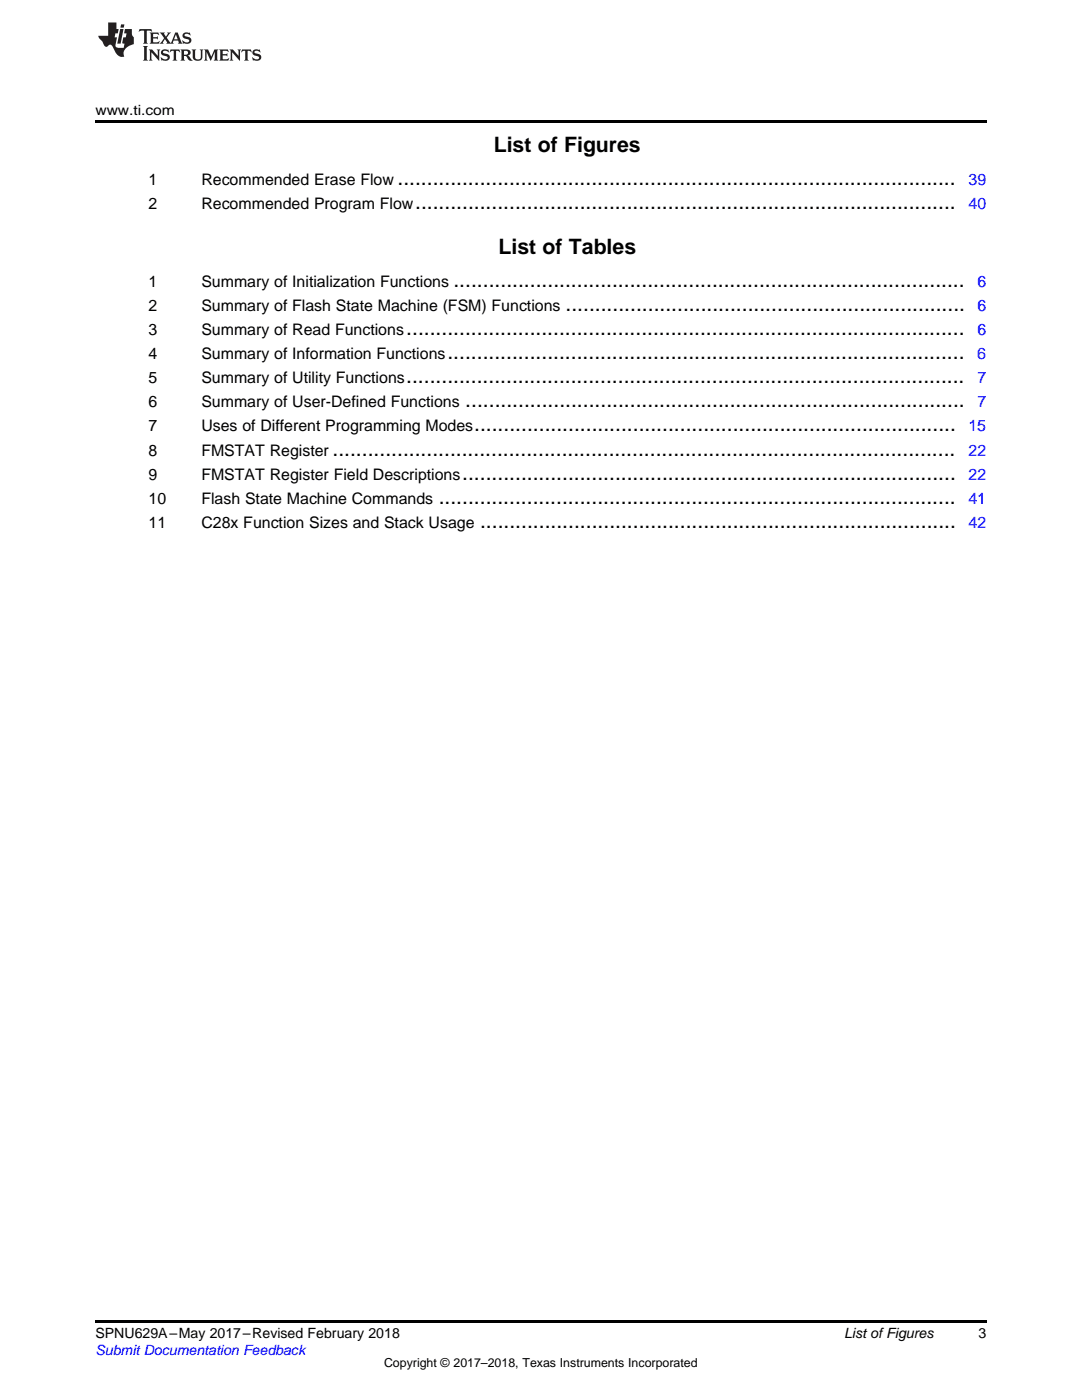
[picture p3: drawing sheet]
<svg xmlns="http://www.w3.org/2000/svg" width="216mm" height="279mm" viewBox="0 0 216 279" stroke-linecap="round" stroke-linejoin="round" font-family="sans-serif">
<defs><g id="words">
<g font-size="4.2">
<text x="98.5" y="30.3">List of Figures</text>
<text x="79.3" y="37">...............................................................................................</text>
<text x="82.8" y="41.8">............................................................................................</text>
<text x="99.5" y="50.6">List of Tables</text>
<text x="90.5" y="57.3">.......................................................................................</text>
<text x="112.8" y="62.1">....................................................................</text>
<text x="81.1" y="66.9">...............................................................................................</text>
<text x="89.3" y="71.7">........................................................................................</text>
<text x="81.1" y="76.5">...............................................................................................</text>
<text x="92.8" y="81.3">.....................................................................................</text>
<text x="94.6" y="86.1">..................................................................................</text>
<text x="66.3" y="90.9">..........................................................................................................</text>
<text x="92.2" y="95.7">....................................................................................</text>
<text x="87.5" y="100.5">........................................................................................</text>
<text x="95.8" y="105.3">.................................................................................</text>
</g>
<g font-size="3.2">
<text x="29.6" y="37">1</text>
<text x="29.6" y="41.8">2</text>
<text x="40.2" y="37">Recommended Erase Flow</text>
<text x="40.2" y="41.8">Recommended Program Flow</text>
<text x="29.6" y="57.3">1</text>
<text x="40.2" y="57.3">Summary of Initialization Functions</text>
<text x="29.6" y="62.1">2</text>
<text x="40.2" y="62.1">Summary of Flash State Machine (FSM) Functions</text>
<text x="29.6" y="66.9">3</text>
<text x="29.6" y="71.7">4</text>
<text x="40.2" y="66.9">Summary of Read Functions</text>
<text x="40.2" y="71.7">Summary of Information Functions</text>
<text x="29.6" y="76.5">5</text>
<text x="40.2" y="76.5">Summary of Utility Functions</text>
<text x="29.6" y="81.3">6</text>
<text x="40.2" y="81.3">Summary of User-Defined Functions</text>
<text x="29.6" y="86.1">7</text>
<text x="40.2" y="86.1">Uses of Different Programming Modes</text>
<text x="29.6" y="90.9">8</text>
<text x="29.6" y="95.7">9</text>
<text x="40.2" y="90.9">FMSTAT Register</text>
<text x="40.2" y="95.7">FMSTAT Register Field Descriptions</text>
<text x="29.6" y="100.5">10</text>
<text x="40.2" y="100.5">Flash State Machine Commands</text>
<text x="29.6" y="105.3">11</text>
<text x="40.2" y="105.3">C28x Function Sizes and Stack Usage</text>
</g>
<g font-size="3.2" fill="#00f">
<text x="193.3" y="37">39</text>
<text x="193.3" y="41.8">40</text>
<text x="195" y="57.3">6</text>
<text x="195" y="62.1">6</text>
<text x="195" y="71.7">6</text>
<text x="195" y="66.9">6</text>
<text x="195" y="76.5">7</text>
<text x="195" y="81.3">7</text>
<text x="193.2" y="86.1">15</text>
<text x="193.3" y="90.9">22</text>
<text x="193.3" y="95.7">22</text>
<text x="193.2" y="100.5">41</text>
<text x="193.3" y="105.3">42</text>
</g>
<g font-size="2.8">
<text x="19" y="23">www.ti.com</text>
<text x="19" y="267.1">SPNU629A–May 2017–Revised February 2018</text>
<text x="168.4" y="267.1">List ofFigures</text>
<text x="195.3" y="267">3</text>
</g>
<text font-size="2.8" fill="#00f" x="19" y="270.4">Submit Documentation Feedback</text>
<text font-size="2.5" x="76.6" y="272.7">Copyright © 2017–2018, Texas Instruments Incorporated</text>
</g></defs>
<path d="M19 24h177.8v.6h-177.8zM19 263.5h177.8v.6h-177.8z" fill="#000"/>
<g fill="#231f20">
<path d="M27.8 5.8l-.1 .6 .5-.3h.5l.1 .2v2.1l-.3 .3h1l-.2-.3v-2.1v-.2h.6l.4 .3-.1-.6zM29.9 6.5l.2 .4v1.5l-.2 .3h1.8l.1-.5a1.04 1.04 0 0 1-1.2 .1v-.6h.5l.4 .2v-.7l-.4 .2h-.5v-.6h.8l.3 .2-.1-.5zM31.9 6.5l.9 1.1-1 1.1h.9l-.2-.2 .4-.7 .5 .7-.2 .2h1.5l-.2-.2 .1-.4h.9l.2 .4-.2 .2h.9l-.2-.3-.7-1.9h-.5l-.9 2.1-.8-1.1 .8-1h-.8l.2 .3-.4 .5-.4-.6 .2-.2zM35.1 6.9l.4 .9h-.8zM36.6 6.6a.63 .63 0 0 0-.2 .7 .63 .63 0 0 0 .6 .4l.6 .2 .2 .2a.75 .75 0 0 1-.8 .4 .75 .75 0 0 1-.6-.5l.1 .7 .2-.1a1.11 1.11 0 0 0 1.5-.5 1.13 1.13 0 0 0-1.3-.9v-.3a1.04 1.04 0 0 1 1.1 .2l-.1-.6-.2 .1-.5-.1zM28.5 9.2l.3 .3v2.2l-.3 .4h1l-.2-.4v-2.2l.2-.3zM29.7 9.9l.2 .3v1.5l-.2 .4h.7l-.2-.4v-1.3l1.6 1.7v-1.9l.2-.3h-.7l.2 .3v.9l-1.1-1.2zM32.3 10a.62 .62 0 0 0-.2 .7 .62 .62 0 0 0 .6 .4l.6 .2 .2 .2a.76 .76 0 0 1-.8 .4 .76 .76 0 0 1-.6-.5l.1 .7 .2-.1a1.11 1.11 0 0 0 1.5-.6 1.13 1.13 0 0 0-1.3-.8v-.3a1.04 1.04 0 0 1 1.1 .1l-.1-.5-.2 .1-.5-.2zM34 9.9l-.1 .6a.61 .61 0 0 1 .7-.3l.1 1.5-.3 .4h1l-.3-.4 .1-1.5a.63 .63 0 0 1 .7 .3l-.1-.6zM36 9.9l.2 .3v1.5l-.2 .4h.9l-.2-.2v-.7l.6 .2a.76 .76 0 0 0 1.1 .6l-1-.9a.58 .58 0 0 0 .6-.6 .58 .58 0 0 0-.5-.6zM36.7 10.2l.1-.1a.45 .45 0 0 1 .6 .1 .45 .45 0 0 1 .1 .5l-.8 .2zM38.2 9.9l.2 .2a2.17 2.17 0 0 0 .4 1.9 .99 .99 0 0 0 1.6-.7v-1.1l.2-.3h-.7l.1 .2a1.92 1.92 0 0 1-.1 1.7 .6 .6 0 0 1-1-.5v-1.1l.2-.3zM40.7 9.9l.2 .3v1.5l-.2 .4h.7l-.2-.4v-1.4l.8 1.8 .9-1.8v1.4l-.2 .4h.9l-.3-.4v-1.5l.3-.3h-.8l-.6 1.4-.7-1.4zM43.7 9.9l.3 .3v1.5l-.3 .4h1.9l.1-.6a1.04 1.04 0 0 1-1.3 .2v-.6h.6l.4 .1v-.6l-.4 .2h-.6l.1-.6h.7l.4 .2-.1-.5zM45.8 9.9l.2 .3v1.5l-.2 .4h.8l-.3-.4v-1.3l1.6 1.7v-1.9l.2-.3h-.7l.2 .3v.9l-1.1-1.2zM48.3 9.9l-.1 .6a.61 .61 0 0 1 .7-.3v1.5l-.2 .4h.9l-.2-.4v-1.5a.63 .63 0 0 1 .8 .3l-.1-.6zM50.6 10a.62 .62 0 0 0-.2 .7 .62 .62 0 0 0 .6 .4l.6 .2 .1 .2a.76 .76 0 0 1-.7 .4 .76 .76 0 0 1-.6-.5l.1 .7 .1-.1a1.11 1.11 0 0 0 1.5-.6 1.13 1.13 0 0 0-1.2-.8l-.1-.3a1.04 1.04 0 0 1 1.2 .1l-.2-.5-.1 .1-.5-.2z"/>
<path d="M21.6 4.5v2.6h-2l.1 .4 .8 .9a.91 .91 0 0 0 .9 .9 .56 .56 0 0 1 .5-.4 .56 .56 0 0 1 .5 .3l.4 .8a1.53 1.53 0 0 0 2 1.3 1.54 1.54 0 0 1 1-2.1l.9-.4-.1-1.4a1.52 1.52 0 0 1-.3-1.6h-1.4l-.1 .9h.5l-.2 .8h-.5l-.2 .9v.2l.4 .1-.1 .9a1.93 1.93 0 0 1-1.6-.3l.2-1.8h-.4l.1-.8h.5l.2-.9h-.5v-1.3zM24 5.8l-.6 2.9h.7l.5-2.9zM24.2 4.9l-.2 .6h.7l.1-.6z"/>
</g>
<use href="#words"/>
</svg>
